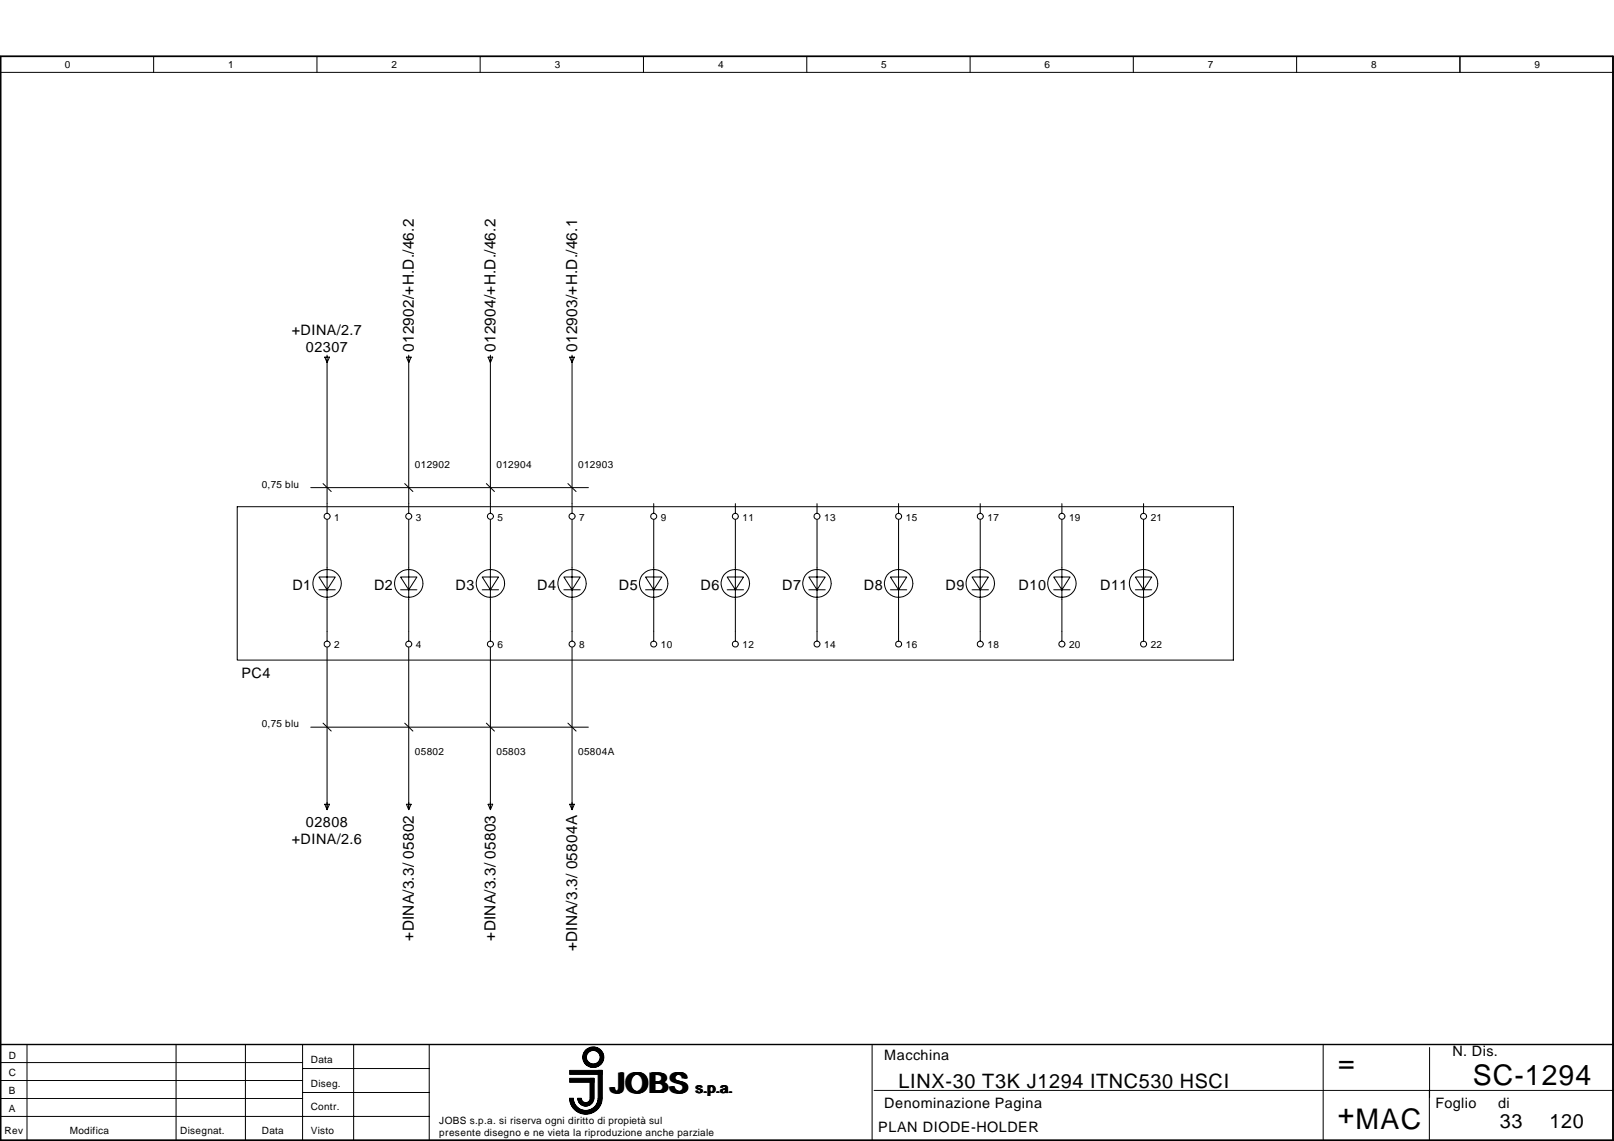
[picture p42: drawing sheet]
<svg xmlns="http://www.w3.org/2000/svg" width="297mm" height="210mm" viewBox="0 0 297 210" stroke-linecap="round" stroke-linejoin="round" font-family="sans-serif">
<defs><g id="words">
<g font-size="5.2">
<text x="246.3" y="197.2">=</text>
<text x="112.5" y="201">JOBS</text>
<text x="271.1" y="199.6">SC-1294</text>
<text x="246.2" y="206.7">+MAC</text>
</g>
<g font-size="3.6">
<text x="165.4" y="200.2">LINX-30 T3K J1294 ITNC530 HSCI</text>
<text x="276.1" y="207.6">33</text>
<text x="285.2" y="207.6">120</text>
</g>
<g font-size="2.8">
<text x="76.2" y="64.7" transform="rotate(-90 76.2 64.7)">012902/+H.D./46.2</text>
<text x="91.2" y="64.7" transform="rotate(-90 91.2 64.7)">012904/+H.D./46.2</text>
<text x="106.2" y="64.7" transform="rotate(-90 106.2 64.7)">012903/+H.D./46.1</text>
<text x="76.2" y="173" transform="rotate(-90 76.2 173)">+DINA/3.3/ 05802</text>
<text x="91.2" y="173" transform="rotate(-90 91.2 173)">+DINA/3.3/ 05803</text>
<text x="106.2" y="175" transform="rotate(-90 106.2 175)">+DINA/3.3/ 05804A</text>
</g>
<g font-size="2.6">
<text x="53.7" y="61.6">+DINA/2.7</text>
<text x="56.3" y="64.7">02307</text>
<text x="53.8" y="108.6">D1</text>
<text x="68.8" y="108.6">D2</text>
<text x="83.8" y="108.6">D3</text>
<text x="98.9" y="108.6">D4</text>
<text x="113.9" y="108.6">D5</text>
<text x="128.9" y="108.6">D6</text>
<text x="144" y="108.6">D7</text>
<text x="159" y="108.6">D8</text>
<text x="174" y="108.6">D9</text>
<text x="187.5" y="108.6">D10</text>
<text x="202.5" y="108.6">D11</text>
<text x="44.4" y="124.7">PC4</text>
<text x="53.7" y="155.3">+DINA/2.6</text>
<text x="56.3" y="152.1">02808</text>
<text x="162.7" y="195.1">Macchina</text>
<text x="267.3" y="194.3">N. Dis.</text>
<text x="128.1" y="201">s.p.a.</text>
<text x="162.7" y="203.9">Denominazione Pagina</text>
<text x="264.2" y="203.9">Foglio</text>
<text x="275.7" y="203.9">di</text>
<text x="161.6" y="208.3">PLAN DIODE-HOLDER</text>
</g>
<g font-size="1.8">
<text x="12" y="12.6">0</text>
<text x="42" y="12.6">1</text>
<text x="72" y="12.6">2</text>
<text x="102.1" y="12.6">3</text>
<text x="132.2" y="12.6">4</text>
<text x="162.2" y="12.6">5</text>
<text x="192.3" y="12.6">6</text>
<text x="222.3" y="12.6">7</text>
<text x="252.4" y="12.6">8</text>
<text x="282.4" y="12.6">9</text>
<text x="48.2" y="89.7">0,75 blu</text>
<text x="76.3" y="86">012902</text>
<text x="91.4" y="86">012904</text>
<text x="106.4" y="86">012903</text>
<text x="61.5" y="95.8">1</text>
<text x="76.5" y="95.8">3</text>
<text x="91.6" y="95.8">5</text>
<text x="106.6" y="95.8">7</text>
<text x="121.6" y="95.8">9</text>
<text x="136.6" y="95.8">11</text>
<text x="151.7" y="95.8">13</text>
<text x="166.7" y="95.8">15</text>
<text x="181.7" y="95.8">17</text>
<text x="196.7" y="95.8">19</text>
<text x="211.8" y="95.8">21</text>
<text x="61.5" y="119.3">2</text>
<text x="76.5" y="119.3">4</text>
<text x="91.6" y="119.3">6</text>
<text x="106.6" y="119.3">8</text>
<text x="121.6" y="119.3">10</text>
<text x="136.6" y="119.3">12</text>
<text x="151.7" y="119.3">14</text>
<text x="166.7" y="119.3">16</text>
<text x="181.7" y="119.3">18</text>
<text x="196.7" y="119.3">20</text>
<text x="211.8" y="119.3">22</text>
<text x="48.2" y="133.8">0,75 blu</text>
<text x="76.3" y="138.9">05802</text>
<text x="91.4" y="138.9">05803</text>
<text x="106.4" y="138.9">05804A</text>
<text x="1.6" y="194.7">D</text>
<text x="57.2" y="195.5">Data</text>
<text x="1.6" y="201.3">B</text>
<text x="1.6" y="198">C</text>
<text x="57.2" y="199.9">Diseg.</text>
<text x=".8" y="208.7">Rev</text>
<text x="1.6" y="204.6">A</text>
<text x="12.9" y="208.7">Modifica</text>
<text x="33.1" y="208.7">Disegnat.</text>
<text x="48.2" y="208.7">Data</text>
<text x="57.2" y="204.3">Contr.</text>
<text x="57.2" y="208.7">Visto</text>
<text x="80.9" y="206.8">JOBS s.p.a. si riserva ogni diritto di propietà sul</text>
<text x="80.9" y="209">presente disegno e ne vieta la riproduzione anche parziale</text>
</g>
</g></defs>
<g fill="none" stroke="#000" stroke-width=".18">
<path d="M.1 10.4h296.8v199.4h-296.8zM.1 13.3h296.8M28.3 10.4v2.9M58.3 10.4v2.9M88.4 10.4v2.9M118.4 10.4v2.9M148.5 10.4v2.9M178.5 10.4v2.9M208.6 10.4v2.9M238.6 10.4v2.9M268.7 10.4v2.9M43.7 93.2h183.3v28.2h-183.3z"/>
<path d="M57.2 89.7h51.1M57.2 133.8h51.1M.1 198.8h55.6M.1 195.5h55.6M.1 192.2h296.8M5 192.2v17.6M32.4 192.2v17.6M45.2 192.2v17.6M55.7 192.2v17.6M55.7 196.6h23.3M65.1 192.2v17.6M79 192.2v17.6"/>
<path d="M160.5 192.2v17.6M243.5 192.2v17.6M263.1 192.7v9.2M.1 205.4h78.9M.1 202.1h55.6M55.7 201h23.3M105 202a2.85 2.85 0 0 0 2.8 2.8 2.85 2.85 0 0 0 2.9-2.8M105 202a2.77 2.77 0 0 0 2.8 2.7 2.77 2.77 0 0 0 2.8-2.7M105.1 202a2.69 2.69 0 0 0 2.7 2.7 2.69 2.69 0 0 0 2.7-2.7M105.2 202a2.63 2.63 0 0 0 2.6 2.6 2.63 2.63 0 0 0 2.6-2.6M105.3 202a2.54 2.54 0 0 0 2.5 2.5 2.54 2.54 0 0 0 2.5-2.5M105.3 202a2.47 2.47 0 0 0 2.5 2.4 2.47 2.47 0 0 0 2.5-2.4"/>
<path d="M105.4 202a2.39 2.39 0 0 0 2.4 2.4 2.39 2.39 0 0 0 2.4-2.4M106.3 202a1.49 1.49 0 0 0 1.5 1.5 1.49 1.49 0 0 0 1.5-1.5M106.4 202a1.42 1.42 0 0 0 1.4 1.4 1.42 1.42 0 0 0 1.4-1.4M106.5 202a1.34 1.34 0 0 0 1.3 1.3 1.34 1.34 0 0 0 1.4-1.3M106.5 202a1.27 1.27 0 0 0 1.3 1.3 1.27 1.27 0 0 0 1.3-1.3M106.6 202a1.19 1.19 0 0 0 1.2 1.2 1.19 1.19 0 0 0 1.2-1.2M106.7 202a1.12 1.12 0 0 0 1.1 1.1 1.12 1.12 0 0 0 1.1-1.1M106.8 202a1.04 1.04 0 0 0 1 1.1 1.04 1.04 0 0 0 1-1.1M106.8 202a.96 .96 0 0 0 1 1 .96 .96 0 0 0 1-1M106.9 202a.89 .89 0 0 0 .9 .9 .89 .89 0 0 0 .9-.9M107 202a.81 .81 0 0 0 .8 .8 .81 .81 0 0 0 .8-.8M110.1 202a2.3 2.3 0 0 1-2.3 2.3 2.3 2.3 0 0 1-2.3-2.3 2.32 2.32 0 0 0 2.3 2.3 2.32 2.32 0 0 0 2.3-2.3"/>
<path d="M110.7 202a2.94 2.94 0 0 1-2.9 2.9 2.94 2.94 0 0 1-3-2.9 3 3 0 0 0 3 3 3 3 0 0 0 3-3M160.9 200.6h136M263.1 200.6v9.2"/>
<circle cx="109.2" cy="194.5" r="1.33"/>
<circle cx="109.2" cy="194.5" r="1.48"/>
<circle cx="109.2" cy="194.5" r="1.55"/>
<circle cx="109.2" cy="194.5" r="1.85"/>
<circle cx="109.2" cy="194.5" r="1.25"/>
<circle cx="109.2" cy="194.5" r="1.78"/>
<circle cx="109.2" cy="194.5" r="1.4"/>
<circle cx="109.2" cy="194.5" r="1.63"/>
<circle cx="109.2" cy="194.5" r="1.69"/>
<circle cx="109.2" cy="194.5" r="1.92"/>
</g>
<path d="M.1 10.4h296.8v199.4h-296.8zM.1 192.2h296.8" fill="none" stroke="#000" stroke-width=".26"/>
<path d="M104.8 196.9h6v.8h-6zM104.8 198.4h4.5v.7h-4.5zM108.6 198.4h.7v3.7h-.7zM110.1 196.9h.7v5.2h-.7z" fill="#000" stroke="#000" stroke-width=".18"/>
<g fill="none" stroke="#000" stroke-width=".19">
<path d="M59.8 65.7h.8l-.4 1zM60.2 65.3v29.1M74.8 65.7h.9l-.5 1zM75.2 65.3v29.1M89.8 65.7h.9l-.4 1zM90.3 65.3v29.1M104.8 65.7h.9l-.4 1zM105.3 65.3v29.1M59.5 89l1.5 1.4M60.2 95.6v22.3M74.5 89l1.5 1.4M75.2 95.6v22.3"/>
<path d="M89.5 89l1.5 1.4M90.3 95.6v22.3M104.5 89l1.5 1.4M105.3 95.6v22.3M120.3 92.6v1.8M120.3 95.6v22.3M135.3 92.6v1.8M135.3 95.6v22.3M150.4 92.6v1.8M150.4 95.6v22.3M165.4 92.6v1.8M165.4 95.6v22.3"/>
<path d="M180.4 92.6v1.8M180.4 95.6v22.3M195.4 92.6v1.8M195.4 95.6v22.3M210.5 92.6v1.8M210.5 95.6v22.3M58.7 106.2h3l-1.5 2.3zM58.7 108.5h3M60.2 119.1v29.8M73.7 106.2h3l-1.5 2.3zM73.7 108.5h3M75.2 119.1v29.8"/>
<path d="M88.7 106.2h3.1l-1.5 2.3zM88.7 108.5h3.1M90.3 119.1v29.8M103.8 106.2h3l-1.5 2.3zM103.8 108.5h3M105.3 119.1v29.8M118.8 106.2h3l-1.5 2.3zM118.8 108.5h3M133.8 106.2h3l-1.5 2.3zM133.8 108.5h3M148.9 106.2h3l-1.5 2.3zM148.9 108.5h3"/>
<path d="M163.9 106.2h3l-1.5 2.3zM163.9 108.5h3M178.9 106.2h3l-1.5 2.3zM178.9 108.5h3M193.9 106.2h3l-1.5 2.3zM193.9 108.5h3M209 106.2h3l-1.5 2.3zM209 108.5h3M59.5 133l1.5 1.5M74.5 133l1.5 1.5M89.5 133l1.5 1.5M104.5 133l1.5 1.5"/>
<path d="M59.8 148h.8l-.4 .9zM74.8 148h.9l-.5 .9zM89.8 148h.9l-.4 .9zM104.8 148h.9l-.4 .9z"/>
<circle cx="60.2" cy="95" r=".55"/>
<circle cx="75.2" cy="95" r=".55"/>
<circle cx="90.3" cy="95" r=".55"/>
<circle cx="105.3" cy="95" r=".55"/>
<circle cx="120.3" cy="95" r=".55"/>
<circle cx="135.3" cy="95" r=".55"/>
<circle cx="150.4" cy="95" r=".55"/>
<circle cx="165.4" cy="95" r=".55"/>
<circle cx="180.4" cy="95" r=".54"/>
<circle cx="195.4" cy="95" r=".55"/>
<circle cx="210.5" cy="95" r=".55"/>
<circle cx="60.2" cy="118.5" r=".54"/>
<circle cx="60.2" cy="107.3" r="2.59"/>
<circle cx="75.2" cy="118.5" r=".56"/>
<circle cx="75.3" cy="107.3" r="2.59"/>
<circle cx="90.3" cy="118.5" r=".56"/>
<circle cx="90.3" cy="107.3" r="2.59"/>
<circle cx="105.3" cy="118.5" r=".56"/>
<circle cx="105.3" cy="107.3" r="2.59"/>
<circle cx="120.3" cy="118.5" r=".55"/>
<circle cx="120.3" cy="107.3" r="2.59"/>
<circle cx="135.3" cy="118.5" r=".56"/>
<circle cx="135.4" cy="107.3" r="2.59"/>
<circle cx="150.4" cy="118.5" r=".56"/>
<circle cx="150.4" cy="107.3" r="2.59"/>
<circle cx="165.4" cy="118.5" r=".56"/>
<circle cx="165.4" cy="107.3" r="2.59"/>
<circle cx="180.4" cy="118.5" r=".54"/>
<circle cx="180.4" cy="107.3" r="2.6"/>
<circle cx="195.4" cy="118.5" r=".56"/>
<circle cx="195.5" cy="107.3" r="2.59"/>
<circle cx="210.5" cy="118.5" r=".56"/>
<circle cx="210.5" cy="107.3" r="2.59"/>
</g>
<use href="#words"/>
</svg>
